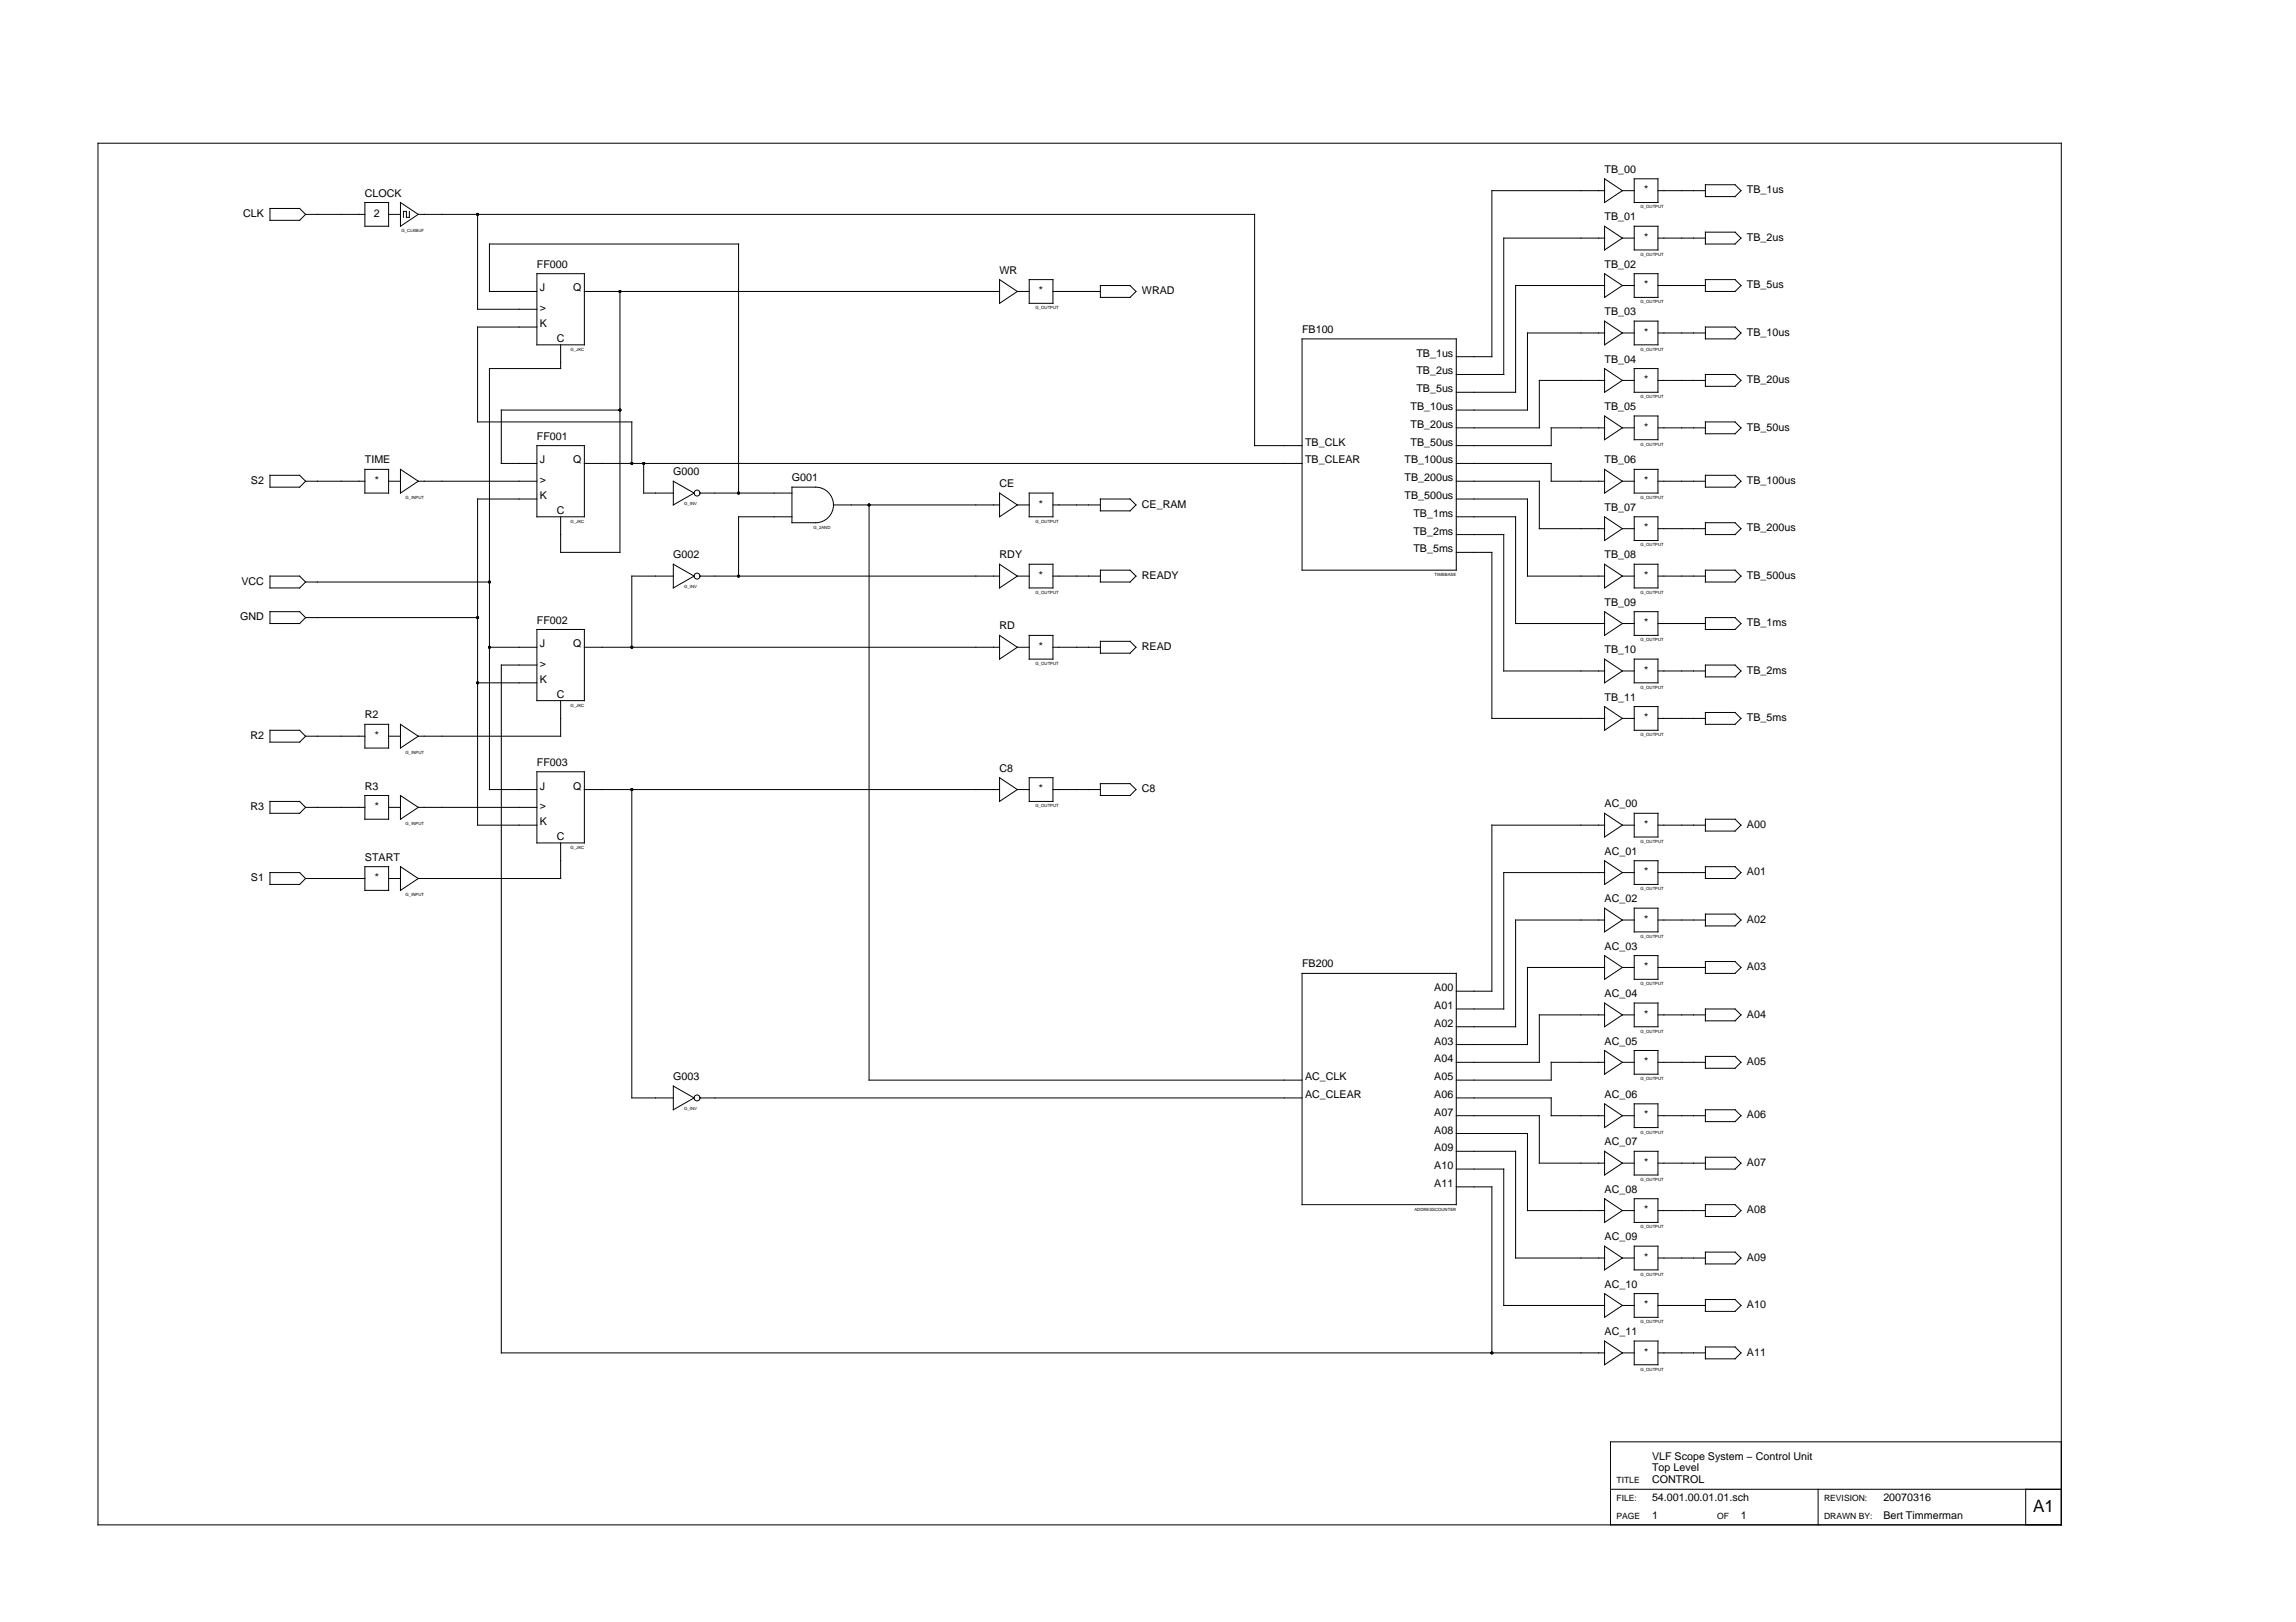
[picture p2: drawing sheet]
<svg xmlns="http://www.w3.org/2000/svg" width="297mm" height="210mm" viewBox="0 0 297 210" stroke-linecap="round" stroke-linejoin="round" font-family="sans-serif">
<defs><g id="words">
<text font-size="2.2" x="263" y="195.6">A1</text>
<g font-size="1.4">
<text x="207.6" y="22.4">TB_00</text>
<text x="31.5" y="28.1">CLK</text>
<text x="47.2" y="25.4">CLOCK</text>
<text x="48.4" y="28.1">2</text>
<text x="207.6" y="28.5">TB_01</text>
<text x="212.7" y="25">*</text>
<text x="226" y="25">TB_1us</text>
<text x="69.5" y="34.6">FF000</text>
<text x="129.3" y="35.4">WR</text>
<text x="207.6" y="34.6">TB_02</text>
<text x="212.7" y="31.2">*</text>
<text x="226" y="31.2">TB_2us</text>
<text x="69.8" y="40.3">&gt;</text>
<text x="69.8" y="37.7">J</text>
<text x="74.1" y="37.7">Q</text>
<text x="134.4" y="38.1">*</text>
<text x="147.7" y="38.1">WRAD</text>
<text x="207.6" y="40.8">TB_03</text>
<text x="212.7" y="37.3">*</text>
<text x="226" y="37.3">TB_5us</text>
<text x="69.8" y="42.3">K</text>
<text x="72" y="44.2">C</text>
<text x="168.5" y="43.1">FB100</text>
<text x="183.2" y="46.2">TB_1us</text>
<text x="207.6" y="46.9">TB_04</text>
<text x="212.7" y="43.5">*</text>
<text x="226" y="43.5">TB_10us</text>
<text x="182.5" y="53.1">TB_10us</text>
<text x="183.2" y="48.5">TB_2us</text>
<text x="183.2" y="50.8">TB_5us</text>
<text x="207.6" y="53.1">TB_05</text>
<text x="212.7" y="49.6">*</text>
<text x="226" y="49.6">TB_20us</text>
<text x="47.2" y="60">TIME</text>
<text x="69.5" y="56.9">FF001</text>
<text x="69.8" y="60">J</text>
<text x="74.1" y="60">Q</text>
<text x="168.8" y="60">TB_CLEAR</text>
<text x="168.8" y="57.7">TB_CLK</text>
<text x="181.7" y="60">TB_100us</text>
<text x="182.5" y="55.4">TB_20us</text>
<text x="182.5" y="57.7">TB_50us</text>
<text x="207.6" y="60">TB_06</text>
<text x="212.7" y="55.7">*</text>
<text x="226" y="55.7">TB_50us</text>
<text x="32.5" y="62.6">S2</text>
<text x="48.5" y="62.6">*</text>
<text x="69.8" y="62.5">&gt;</text>
<text x="69.8" y="64.6">K</text>
<text x="87.1" y="61.5">G000</text>
<text x="102.5" y="62.3">G001</text>
<text x="129.3" y="63">CE</text>
<text x="134.4" y="65.7">*</text>
<text x="147.7" y="65.7">CE_RAM</text>
<text x="181.7" y="62.3">TB_200us</text>
<text x="181.7" y="64.6">TB_500us</text>
<text x="212.7" y="62.6">*</text>
<text x="226" y="62.6">TB_100us</text>
<text x="72" y="66.5">C</text>
<text x="182.9" y="66.9">TB_1ms</text>
<text x="182.9" y="69.2">TB_2ms</text>
<text x="182.9" y="71.5">TB_5ms</text>
<text x="207.6" y="66.1">TB_07</text>
<text x="212.7" y="68.8">*</text>
<text x="226" y="68.8">TB_200us</text>
<text x="31.2" y="75.7">VCC</text>
<text x="87.1" y="72.3">G002</text>
<text x="129.3" y="72.3">RDY</text>
<text x="134.4" y="74.9">*</text>
<text x="147.7" y="74.9">READY</text>
<text x="207.6" y="72.3">TB_08</text>
<text x="212.7" y="74.9">*</text>
<text x="226" y="74.9">TB_500us</text>
<text x="31.1" y="80.3">GND</text>
<text x="69.5" y="80.7">FF002</text>
<text x="69.8" y="83.8">J</text>
<text x="74.1" y="83.8">Q</text>
<text x="129.3" y="81.5">RD</text>
<text x="207.6" y="78.4">TB_09</text>
<text x="212.7" y="81.1">*</text>
<text x="226" y="81.1">TB_1ms</text>
<text x="69.8" y="86.3">&gt;</text>
<text x="69.8" y="88.4">K</text>
<text x="134.4" y="84.1">*</text>
<text x="147.7" y="84.1">READ</text>
<text x="207.6" y="84.5">TB_10</text>
<text x="212.7" y="87.2">*</text>
<text x="226" y="87.2">TB_2ms</text>
<text x="32.4" y="95.6">R2</text>
<text x="47.2" y="93">R2</text>
<text x="48.5" y="95.6">*</text>
<text x="72" y="90.3">C</text>
<text x="207.6" y="90.7">TB_11</text>
<text x="212.7" y="93.3">*</text>
<text x="226" y="93.3">TB_5ms</text>
<text x="69.5" y="99.1">FF003</text>
<text x="129.3" y="99.9">C8</text>
<text x="32.4" y="104.8">R3</text>
<text x="47.2" y="102.2">R3</text>
<text x="48.5" y="104.8">*</text>
<text x="69.8" y="104.7">&gt;</text>
<text x="69.8" y="102.2">J</text>
<text x="69.8" y="106.8">K</text>
<text x="74.1" y="102.2">Q</text>
<text x="134.4" y="102.5">*</text>
<text x="147.7" y="102.6">C8</text>
<text x="207.6" y="104.5">AC_00</text>
<text x="212.7" y="107.1">*</text>
<text x="226" y="107.1">A00</text>
<text x="47.2" y="111.4">START</text>
<text x="72" y="108.7">C</text>
<text x="207.6" y="110.6">AC_01</text>
<text x="212.7" y="113.3">*</text>
<text x="226" y="113.3">A01</text>
<text x="32.5" y="114.1">S1</text>
<text x="48.5" y="114">*</text>
<text x="207.6" y="116.8">AC_02</text>
<text x="212.7" y="119.4">*</text>
<text x="226" y="119.4">A02</text>
<text x="168.5" y="125.2">FB200</text>
<text x="207.6" y="122.9">AC_03</text>
<text x="212.7" y="125.6">*</text>
<text x="226" y="125.6">A03</text>
<text x="185.6" y="128.3">A00</text>
<text x="185.6" y="130.6">A01</text>
<text x="207.6" y="129">AC_04</text>
<text x="212.7" y="131.7">*</text>
<text x="226" y="131.7">A04</text>
<text x="185.6" y="135.2">A03</text>
<text x="185.6" y="137.5">A04</text>
<text x="185.6" y="132.9">A02</text>
<text x="207.6" y="135.2">AC_05</text>
<text x="212.7" y="137.8">*</text>
<text x="226" y="137.8">A05</text>
<text x="87.1" y="139.8">G003</text>
<text x="168.8" y="142.1">AC_CLEAR</text>
<text x="168.8" y="139.8">AC_CLK</text>
<text x="185.6" y="142.1">A06</text>
<text x="185.6" y="139.8">A05</text>
<text x="207.6" y="142.1">AC_06</text>
<text x="185.6" y="149">A09</text>
<text x="185.6" y="144.4">A07</text>
<text x="185.6" y="146.7">A08</text>
<text x="207.6" y="148.2">AC_07</text>
<text x="212.7" y="144.7">*</text>
<text x="226" y="144.7">A06</text>
<text x="185.6" y="151.3">A10</text>
<text x="185.6" y="153.6">A11</text>
<text x="207.6" y="154.4">AC_08</text>
<text x="212.7" y="150.9">*</text>
<text x="226" y="150.9">A07</text>
<text x="207.6" y="160.5">AC_09</text>
<text x="212.7" y="157">*</text>
<text x="226" y="157">A08</text>
<text x="207.6" y="166.6">AC_10</text>
<text x="212.7" y="163.2">*</text>
<text x="226" y="163.2">A09</text>
<text x="207.6" y="172.8">AC_11</text>
<text x="212.7" y="169.3">*</text>
<text x="226" y="169.3">A10</text>
<text x="212.7" y="175.4">*</text>
<text x="226" y="175.4">A11</text>
<text x="213.7" y="192">CONTROL</text>
<text x="213.7" y="188.9">VLF Scope System − Control Unit</text>
<text x="213.7" y="190.4">Top Level</text>
<text x="213.7" y="194.3">54.001.00.01.01.sch</text>
<text x="213.7" y="196.6">1</text>
<text x="225.2" y="196.6">1</text>
<text x="243.7" y="194.3">20070316</text>
<text x="243.7" y="196.6">Bert Timmerman</text>
</g>
<g font-size="1.1">
<text x="209.1" y="192">TITLE</text>
<text x="209.1" y="194.3">FILE:</text>
<text x="209.1" y="196.6">PAGE</text>
<text x="222.2" y="196.6">OF</text>
<text x="236" y="194.3">REVISION:</text>
<text x="236" y="196.6">DRAWN BY:</text>
</g>
<g font-size=".6">
<text x="212.2" y="27">G_OUTPUT</text>
<text x="52" y="30">G_CLKBUF</text>
<text x="212.2" y="33.1">G_OUTPUT</text>
<text x="134" y="40">G_OUTPUT</text>
<text x="212.2" y="39.3">G_OUTPUT</text>
<text x="73.8" y="45.4">G_JKC</text>
<text x="212.2" y="45.4">G_OUTPUT</text>
<text x="212.2" y="51.5">G_OUTPUT</text>
<text x="212.2" y="57.7">G_OUTPUT</text>
<text x="52.5" y="64.6">G_INPUT</text>
<text x="88.5" y="65.3">G_INV</text>
<text x="212.2" y="64.6">G_OUTPUT</text>
<text x="73.8" y="67.6">G_JKC</text>
<text x="105.2" y="68.4">G_2AND</text>
<text x="134" y="67.6">G_OUTPUT</text>
<text x="212.2" y="70.7">G_OUTPUT</text>
<text x="88.5" y="76.1">G_INV</text>
<text x="134" y="76.9">G_OUTPUT</text>
<text x="185.6" y="74.6">TIMEBASE</text>
<text x="212.2" y="76.9">G_OUTPUT</text>
<text x="212.2" y="83">G_OUTPUT</text>
<text x="134" y="86.1">G_OUTPUT</text>
<text x="212.2" y="89.1">G_OUTPUT</text>
<text x="73.8" y="91.4">G_JKC</text>
<text x="212.2" y="95.3">G_OUTPUT</text>
<text x="52.5" y="97.6">G_INPUT</text>
<text x="52.5" y="106.8">G_INPUT</text>
<text x="134" y="104.5">G_OUTPUT</text>
<text x="73.8" y="109.9">G_JKC</text>
<text x="212.2" y="109.1">G_OUTPUT</text>
<text x="52.5" y="116">G_INPUT</text>
<text x="212.2" y="115.2">G_OUTPUT</text>
<text x="212.2" y="121.4">G_OUTPUT</text>
<text x="212.2" y="127.5">G_OUTPUT</text>
<text x="212.2" y="133.6">G_OUTPUT</text>
<text x="88.5" y="143.6">G_INV</text>
<text x="212.2" y="139.8">G_OUTPUT</text>
<text x="212.2" y="146.7">G_OUTPUT</text>
<text x="212.2" y="152.8">G_OUTPUT</text>
<text x="183" y="156.7">ADDRESSCOUNTER</text>
<text x="212.2" y="159">G_OUTPUT</text>
<text x="212.2" y="165.1">G_OUTPUT</text>
<text x="212.2" y="171.2">G_OUTPUT</text>
<text x="212.2" y="177.4">G_OUTPUT</text>
</g>
</g></defs>
<g fill="none" stroke="#000" stroke-width=".13">
<path d="M12.7 18.5h254v178.8h-254zM34.9 27h3.9l.7 .7-.7 .8h-3.9zM39.5 27.7h7.7M47.2 26.2h3.1v3.1h-3.1zM50.3 27.7h1.5M51.8 26.2l2.3 1.5-2.3 1.6zM53 27.4v.7h-.4v-.7h-.4v.7M54.1 27.7h108.2v30h6.2M61.8 27.7v12.3h7.7M69.5 37.7h-6.2v-6.1h32.3v32.2M69.5 35.4h6.1v9.2h-6.1zM75.6 37.7h53.7"/>
<path d="M80.2 37.7v33.8h-7.7v-4.6M129.3 36.2l2.3 1.5-2.3 1.6zM131.6 37.7h1.6M133.2 36.2h3v3.1h-3zM136.2 37.7h6.2M142.4 37h3.8l.8 .7-.8 .8h-3.8zM207.6 23.1l2.3 1.6-2.3 1.5zM207.6 29.3l2.3 1.5-2.3 1.5zM207.6 35.4l2.3 1.6-2.3 1.5zM207.6 37h-11.5v13.8h-7.7M207.6 30.8h-13.1v17.7h-6.1M207.6 24.7h-14.6v21.5h-4.6"/>
<path d="M209.9 37h1.5M209.9 30.8h1.5M209.9 24.7h1.5M211.4 35.4h3.1v3.1h-3.1zM211.4 29.3h3.1v3h-3.1zM211.4 23.1h3.1v3.1h-3.1zM214.5 37h6.1M214.5 30.8h6.1M214.5 24.7h6.1M220.6 36.2h3.9l.7 .8-.7 .7h-3.9zM220.6 30h3.9l.7 .8-.7 .8h-3.9zM220.6 23.9h3.9l.7 .8-.7 .7h-3.9z"/>
<path d="M69.5 42.3h-7.7v12.3h19.9v5.4M69.5 57.7h6.1v9.2h-6.1zM72.5 44.6v3.1h-9.2v54.5h6.2M75.6 60h92.9M80.2 53.1h-15.3v6.9h4.6M83.3 60v3.8h3.8M168.5 43.9h19.9v29.9h-19.9zM188.4 60h12.3v2.3h6.9M207.6 43.1h-10v10h-9.2M207.6 55.4h-6.9v2.3h-12.3M207.6 49.2h-8.5v6.2h-10.7M207.6 41.6l2.3 1.5-2.3 1.5z"/>
<path d="M207.6 47.7l2.3 1.5-2.3 1.6zM207.6 53.8l2.3 1.6-2.3 1.5zM209.9 55.4h1.5M209.9 49.2h1.5M209.9 43.1h1.5M211.4 41.6h3.1v3h-3.1zM211.4 53.8h3.1v3.1h-3.1zM211.4 47.7h3.1v3.1h-3.1zM214.5 55.4h6.1M214.5 49.2h6.1M214.5 43.1h6.1M220.6 42.3h3.9l.7 .8-.7 .8h-3.9z"/>
<path d="M220.6 54.6h3.9l.7 .8-.7 .7h-3.9zM220.6 48.5h3.9l.7 .7-.7 .8h-3.9zM34.9 74.6h3.9l.7 .7-.7 .8h-3.9zM34.9 79.2h3.9l.7 .7-.7 .8h-3.9zM34.9 61.5h3.9l.7 .8-.7 .7h-3.9zM39.5 62.3h7.7M39.5 79.9h22.3M39.5 75.3h23.8M47.2 60.7h3.1v3.1h-3.1zM50.3 62.3h1.5M51.8 60.7l2.3 1.6-2.3 1.5zM54.1 62.3h15.4"/>
<path d="M69.5 64.6h-7.7v42.2h7.7M87.1 74.6h-5.4v9.2M87.1 62.3l2.7 1.5-2.7 1.5zM87.1 73l2.7 1.6-2.7 1.5zM90.6 63.8h11.9M90.6 74.6h38.7M102.5 63h3a2.3 2.3 0 0 1 2.3 2.3 2.3 2.3 0 0 1-2.3 2.3h-3zM102.5 66.9h-6.9v7.7M107.8 65.3h21.5M112.4 65.3v74.5h56.1M129.3 63.8l2.3 1.5-2.3 1.6zM129.3 73l2.3 1.6-2.3 1.5z"/>
<path d="M131.6 74.6h1.6M131.6 65.3h1.6M133.2 63.8h3v3.1h-3zM133.2 73h3v3.1h-3zM136.2 74.6h6.2M136.2 65.3h6.2M142.4 64.6h3.8l.8 .7-.8 .8h-3.8zM142.4 73.8h3.8l.8 .8-.8 .7h-3.8zM188.4 71.5h4.6v21.5h14.6M188.4 62.3h10.7v6.1h8.5M188.4 64.6h9.2v10h10M188.4 66.9h7.7v13.8h11.5"/>
<path d="M188.4 69.2h6.1v17.6h13.1M207.6 60.7l2.3 1.6-2.3 1.5zM207.6 66.9l2.3 1.5-2.3 1.5zM207.6 73l2.3 1.6-2.3 1.5zM207.6 79.2l2.3 1.5-2.3 1.5zM209.9 62.3h1.5M209.9 74.6h1.5M209.9 68.4h1.5M211.4 60.7h3.1v3.1h-3.1zM211.4 66.9h3.1v3h-3.1zM211.4 73h3.1v3.1h-3.1zM211.4 79.2h3.1v3h-3.1z"/>
<path d="M214.5 62.3h6.1M214.5 74.6h6.1M214.5 68.4h6.1M220.6 79.9h3.9l.7 .8-.7 .8h-3.9zM220.6 73.8h3.9l.7 .8-.7 .7h-3.9zM220.6 67.6h3.9l.7 .8-.7 .8h-3.9zM220.6 61.5h3.9l.7 .8-.7 .7h-3.9zM34.9 94.5h3.9l.7 .8-.7 .7h-3.9zM39.5 95.3h7.7M47.2 93.7h3.1v3.1h-3.1zM50.3 95.3h1.5M51.8 93.7l2.3 1.6-2.3 1.5z"/>
<path d="M61.8 88.4h7.7M63.3 83.8h6.2M69.5 81.5h6.1v9.2h-6.1zM69.5 99.9h6.1v9.2h-6.1zM69.5 86.1h-4.6v89h142.7M72.5 90.7v4.6h-18.4M75.6 83.8h53.7M129.3 82.2l2.3 1.6-2.3 1.5zM131.6 83.8h1.6M133.2 82.2h3v3.1h-3zM136.2 83.8h6.2M142.4 83h3.8l.8 .8-.8 .7h-3.8z"/>
<path d="M207.6 85.3l2.3 1.5-2.3 1.6zM207.6 91.4l2.3 1.6-2.3 1.5zM209.9 93h1.5M209.9 86.8h1.5M209.9 80.7h1.5M211.4 85.3h3.1v3.1h-3.1zM211.4 91.4h3.1v3.1h-3.1zM214.5 93h6.1M214.5 86.8h6.1M214.5 80.7h6.1M220.6 92.2h3.9l.7 .8-.7 .7h-3.9zM220.6 86.1h3.9l.7 .7-.7 .8h-3.9z"/>
<path d="M34.9 103.7h3.9l.7 .8-.7 .7h-3.9zM34.9 112.9h3.9l.7 .8-.7 .8h-3.9zM39.5 104.5h7.7M39.5 113.7h7.7M47.2 102.9h3.1v3.1h-3.1zM47.2 112.2h3.1v3h-3.1zM50.3 104.5h1.5M50.3 113.7h1.5M51.8 102.9l2.3 1.6-2.3 1.5zM51.8 112.2l2.3 1.5-2.3 1.5zM54.1 104.5h15.4M72.5 109.1v4.6h-18.4"/>
<path d="M75.6 102.2h53.7M81.7 102.2v39.9h5.4M129.3 100.6l2.3 1.6-2.3 1.5zM131.6 102.2h1.6M133.2 100.6h3v3.1h-3zM136.2 102.2h6.2M142.4 101.4h3.8l.8 .8-.8 .7h-3.8zM207.6 106.8h-14.6v21.5h-4.6M207.6 105.2l2.3 1.6-2.3 1.5zM207.6 111.4l2.3 1.5-2.3 1.6zM207.6 117.5l2.3 1.6-2.3 1.5zM207.6 112.9h-13.1v17.7h-6.1"/>
<path d="M207.6 119.1h-11.5v13.8h-7.7M209.9 106.8h1.5M209.9 119.1h1.5M209.9 112.9h1.5M211.4 105.2h3.1v3.1h-3.1zM211.4 111.4h3.1v3.1h-3.1zM211.4 117.5h3.1v3.1h-3.1zM214.5 106.8h6.1M214.5 119.1h6.1M214.5 112.9h6.1M220.6 112.2h3.9l.7 .7-.7 .8h-3.9zM220.6 106h3.9l.7 .8-.7 .7h-3.9z"/>
<path d="M220.6 118.3h3.9l.7 .8-.7 .7h-3.9zM168.5 126h19.9v29.9h-19.9zM207.6 137.5h-6.9v2.3h-12.3M207.6 123.7l2.3 1.5-2.3 1.5zM207.6 129.8l2.3 1.5-2.3 1.6zM207.6 135.9l2.3 1.6-2.3 1.5zM207.6 125.2h-10v10h-9.2M207.6 131.3h-8.5v6.2h-10.7M209.9 137.5h1.5M209.9 131.3h1.5M209.9 125.2h1.5M211.4 123.7h3.1v3h-3.1z"/>
<path d="M211.4 129.8h3.1v3.1h-3.1zM211.4 135.9h3.1v3.1h-3.1zM214.5 137.5h6.1M214.5 131.3h6.1M214.5 125.2h6.1M220.6 130.6h3.9l.7 .7-.7 .8h-3.9zM220.6 124.4h3.9l.7 .8-.7 .8h-3.9zM220.6 136.7h3.9l.7 .8-.7 .7h-3.9zM87.1 140.5l2.7 1.6-2.7 1.5zM90.6 142.1h77.9M188.4 142.1h12.3v2.3h6.9M188.4 153.6h4.6v21.5"/>
<path d="M188.4 151.3h6.1v17.6h13.1M188.4 149h7.7v13.8h11.5M188.4 146.7h9.2v10h10M188.4 144.4h10.7v6.1h8.5M207.6 142.8l2.3 1.6-2.3 1.5zM207.6 149l2.3 1.5-2.3 1.6zM207.6 155.1l2.3 1.6-2.3 1.5zM209.9 144.4h1.5M209.9 156.7h1.5M209.9 150.5h1.5M211.4 142.8h3.1v3.1h-3.1zM211.4 149h3.1v3.1h-3.1z"/>
<path d="M211.4 155.1h3.1v3.1h-3.1zM214.5 144.4h6.1M214.5 156.7h6.1M214.5 150.5h6.1M220.6 149.8h3.9l.7 .7-.7 .8h-3.9zM220.6 155.9h3.9l.7 .8-.7 .7h-3.9zM220.6 143.6h3.9l.7 .8-.7 .8h-3.9zM207.6 161.3l2.3 1.5-2.3 1.5zM207.6 167.4l2.3 1.5-2.3 1.6zM207.6 173.5l2.3 1.6-2.3 1.5zM209.9 175.1h1.5M209.9 168.9h1.5"/>
<path d="M209.9 162.8h1.5M211.4 161.3h3.1v3h-3.1zM211.4 167.4h3.1v3.1h-3.1zM211.4 173.5h3.1v3.1h-3.1zM214.5 175.1h6.1M214.5 168.9h6.1M214.5 162.8h6.1M220.6 162h3.9l.7 .8-.7 .8h-3.9zM220.6 168.2h3.9l.7 .7-.7 .8h-3.9zM220.6 174.3h3.9l.7 .8-.7 .7h-3.9zM208.4 192.7h58.3M235.2 192.7v4.6"/>
<path d="M262.1 192.7v4.6M266.7 186.6h-58.3v10.7"/>
<circle cx="90.2" cy="63.8" r=".38"/>
<circle cx="90.2" cy="74.6" r=".38"/>
<circle cx="90.2" cy="142.1" r=".38"/>
</g>
<g fill="#000">
<circle cx="61.8" cy="27.7" r=".19"/>
<circle cx="80.2" cy="37.7" r=".19"/>
<circle cx="80.2" cy="53.1" r=".19"/>
<circle cx="81.7" cy="60" r=".19"/>
<circle cx="83.3" cy="60" r=".19"/>
<circle cx="61.8" cy="79.9" r=".19"/>
<circle cx="63.3" cy="75.3" r=".19"/>
<circle cx="95.6" cy="63.8" r=".19"/>
<circle cx="95.6" cy="74.6" r=".19"/>
<circle cx="112.4" cy="65.3" r=".19"/>
<circle cx="61.8" cy="88.4" r=".19"/>
<circle cx="63.3" cy="83.8" r=".19"/>
<circle cx="81.7" cy="83.8" r=".19"/>
<circle cx="81.7" cy="102.2" r=".19"/>
<circle cx="193" cy="175.1" r=".19"/>
</g>
<use href="#words"/>
</svg>
